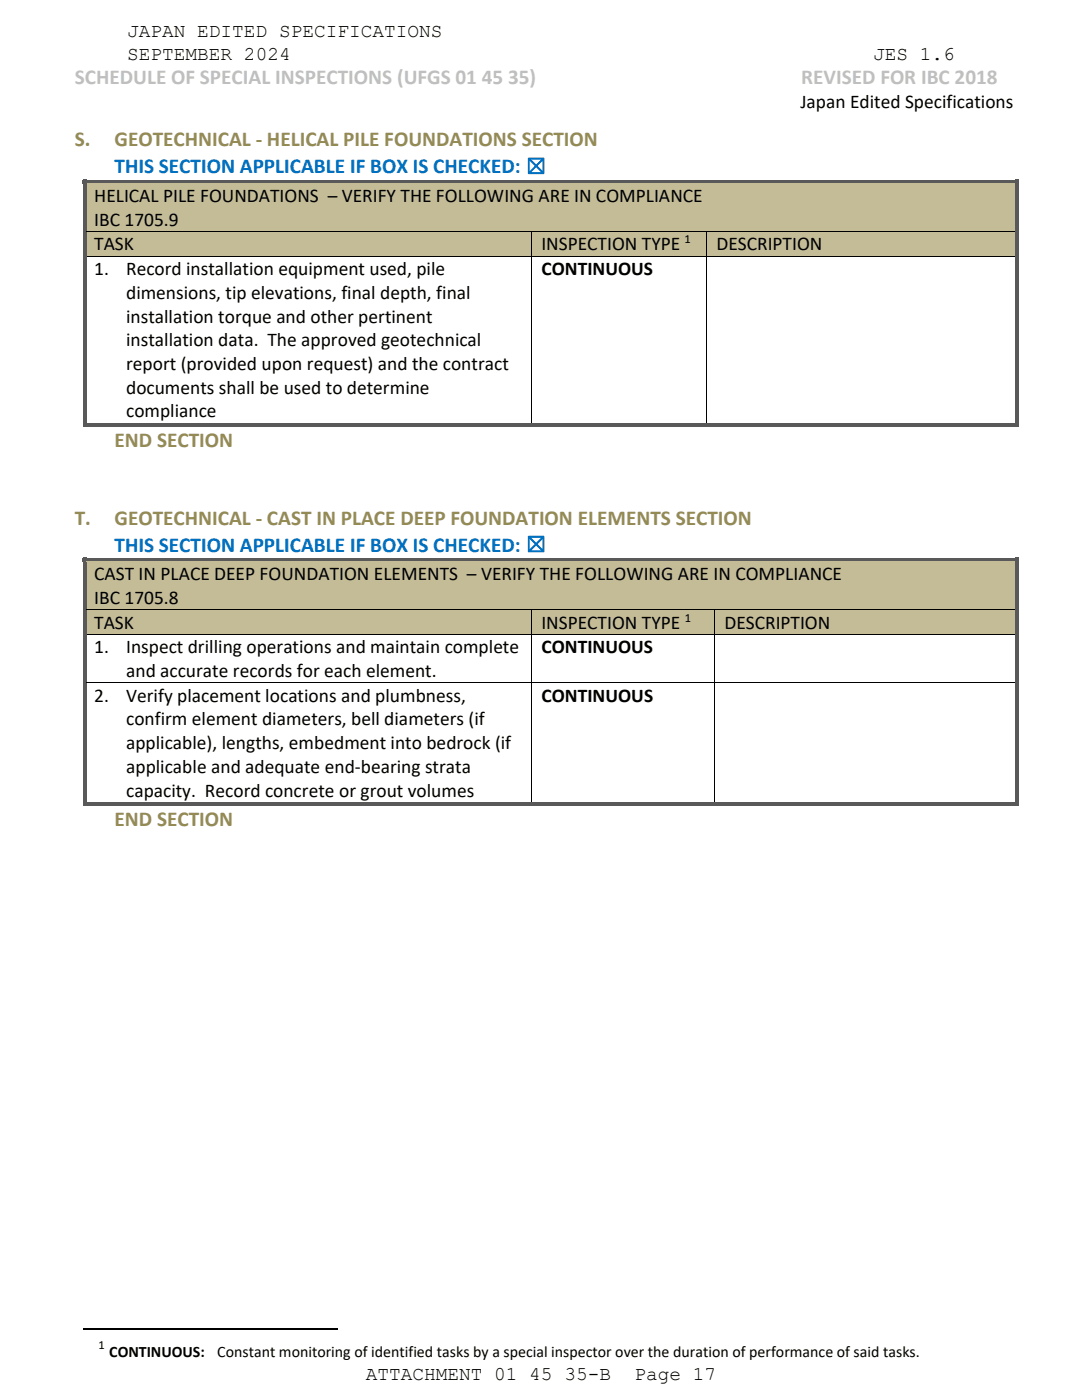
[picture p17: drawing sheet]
<svg xmlns="http://www.w3.org/2000/svg" width="216mm" height="279mm" viewBox="0 0 216 279" stroke-linecap="round" stroke-linejoin="round" font-family="sans-serif">
<defs><g id="words">
<g font-size="4.2" fill="#bfbfbf">
<text x="14.9" y="16.7">SCHEDULE OF SPECIAL INSPECTIONS (UFGS 01</text>
<text x="96.2" y="16.7">45</text>
<text x="101.4" y="16.7">35)</text>
<text x="159.9" y="16.7">REVISED FOR IBC 2018</text>
</g>
<g font-size="4.2" fill="#948a54">
<text x="14.9" y="29.2">S.</text>
<text x="22.9" y="29.2">GEOTECHNICAL ‐ HELICAL PILE FOUNDATIONS SECTION</text>
<text x="22.9" y="89.2">END SECTION</text>
<text x="14.9" y="104.7">T.</text>
<text x="22.9" y="104.7">GEOTECHNICAL ‐ CAST IN PLACE DEEP FOUNDATION ELEMENTS SECTION</text>
<text x="22.9" y="164.8">END SECTION</text>
</g>
<g font-size="4.2" fill="#0070c0">
<text x="22.9" y="34.6">THIS SECTION APPLICABLE IF BOX IS CHECKED: ☒</text>
<text x="22.9" y="110.1">THIS SECTION APPLICABLE IF BOX IS CHECKED: ☒</text>
</g>
<g font-size="3.9">
<text x="25.4" y="12">SEPTEMBER 2024</text>
<text x="25.4" y="7.3">JAPAN EDITED SPECIFICATIONS</text>
<text x="174.2" y="12">JES 1.6</text>
<text x="159.7" y="21.5">Japan Edited Specifications</text>
<text x="18.8" y="40.3">HELICAL PILE FOUNDATIONS – VERIFY THE FOLLOWING ARE IN COMPLIANCE</text>
<text x="18.8" y="45.1">IBC 1705.9</text>
<text x="18.8" y="50">TASK</text>
<text x="108" y="50">INSPECTION TYPE</text>
<text x="143" y="50">DESCRIPTION</text>
<text x="18.8" y="54.9">1.</text>
<text x="25.2" y="54.9">Record installation equipment used, pile</text>
<text x="25.2" y="59.6">dimensions, tip elevations, final depth, final</text>
<text x="108" y="54.9">CONTINUOUS</text>
<text x="25.2" y="64.4">installation torque and other pertinent</text>
<text x="25.2" y="69.1">installation data. The approved geotechnical</text>
<text x="25.2" y="73.8">report (provided upon request) and the contract</text>
<text x="25.2" y="83.3">compliance</text>
<text x="25.2" y="78.6">documents shall be used to determine</text>
<text x="18.8" y="115.8">CAST IN PLACE DEEP FOUNDATION ELEMENTS – VERIFY THE FOLLOWING ARE IN COMPLIANCE</text>
<text x="18.8" y="120.5">IBC 1705.8</text>
<text x="18.8" y="125.5">TASK</text>
<text x="108" y="125.5">INSPECTION TYPE</text>
<text x="144.5" y="125.5">DESCRIPTION</text>
<text x="18.8" y="130.4">1.</text>
<text x="25.2" y="130.4">Inspect drilling operations and maintain complete</text>
<text x="108" y="130.4">CONTINUOUS</text>
<text x="25.2" y="135.1">and accurate records for each element.</text>
<text x="18.8" y="140">2.</text>
<text x="25.2" y="140">Verify placement locations and plumbness,</text>
<text x="108.1" y="140">CONTINUOUS</text>
<text x="25.2" y="144.7">confirm element diameters, bell diameters (if</text>
<text x="25.2" y="149.5">applicable), lengths, embedment into bedrock (if</text>
<text x="25.2" y="154.2">applicable and adequate end‐bearing strata</text>
<text x="25.2" y="159">capacity. Record concrete or grout volumes</text>
<text x="73" y="275.3">ATTACHMENT 01 45 35-B</text>
<text x="126.6" y="275.3">Page 17</text>
</g>
<g font-size="3.2">
<text x="21.8" y="270.7">CONTINUOUS:</text>
<text x="43.4" y="270.7">Constant monitoring of identified tasks by a special inspector over the duration of performance of said tasks.</text>
</g>
<g font-size="2.5">
<text x="136.6" y="48.6">1</text>
<text x="136.6" y="124">1</text>
<text x="19.7" y="269.3">1</text>
</g>
</g></defs>
<g fill="#c4bc96">
<path d="M17.3 36.6h185.3v9.5h-185.3z"/>
<path d="M18.8 36.6h182.3v4.8h-182.3z"/>
<path d="M18.8 41.4h182.3v4.7h-182.3z"/>
</g>
<g fill="#595959">
<path d="M16.5 35.9h.8v.8h-.8z"/>
<path d="M16.5 35.9h186.1v.7h-186.1z"/>
</g>
<path d="M17.3 36.7h185.3" fill="none" stroke="#c4bc96" stroke-width=".2"/>
<g fill="#595959">
<path d="M202.6 35.9h.7v.8h-.7z"/>
<path d="M202.6 35.9h.7v.7h-.7z"/>
<path d="M16.5 36.7h.8v9.4h-.8z"/>
<path d="M202.6 36.7h.7v9.4h-.7z"/>
</g>
<g fill="#c4bc96">
<path d="M17.3 46.3h88.7v4.7h-88.7z"/>
<path d="M18.8 46.3h85.4v4.7h-85.4z"/>
<path d="M106.2 46.3h34.8v4.7h-34.8z"/>
<path d="M108 46.3h31.1v4.7h-31.1z"/>
<path d="M141.1 46.3h61.5v4.7h-61.5z"/>
<path d="M143 46.3h58.1v4.7h-58.1z"/>
</g>
<path d="M16.5 46.1h.8v.2h-.8z" fill="#595959"/>
<path d="M17.3 46.2h185.3" fill="none" stroke="#000" stroke-width=".2"/>
<g fill="#595959">
<path d="M202.6 46.1h.7v.2h-.7z"/>
<path d="M16.5 46.3h.8v4.7h-.8z"/>
</g>
<path d="M106.1 46.3v4.7M141.1 46.3v4.7" fill="none" stroke="#000" stroke-width=".2"/>
<g fill="#595959">
<path d="M202.6 46.3h.7v4.7h-.7z"/>
<path d="M16.5 51h.8v.2h-.8z"/>
</g>
<path d="M17.3 51.1h185.3" fill="none" stroke="#000" stroke-width=".2"/>
<g fill="#595959">
<path d="M202.6 51h.7v.2h-.7z"/>
<path d="M16.5 51.2h.8v34h-.8z"/>
<path d="M16.5 84.4h89.5v.8h-89.5z"/>
</g>
<path d="M106.1 51.2v33.2" fill="none" stroke="#000" stroke-width=".2"/>
<path d="M106 84.4h35v.8h-35z" fill="#595959"/>
<path d="M141.1 51.2v33.2" fill="none" stroke="#000" stroke-width=".2"/>
<g fill="#595959">
<path d="M141 84.4h.8v.8h-.8z"/>
<path d="M141.8 84.4h60.8v.8h-60.8z"/>
<path d="M202.6 51.2h.7v34h-.7z"/>
<path d="M202.6 84.4h.7v.8h-.7z"/>
</g>
<g fill="#c4bc96">
<path d="M17.3 112.1h185.3v9.5h-185.3z"/>
<path d="M18.8 112.1h182.3v4.7h-182.3z"/>
<path d="M18.8 116.8h182.3v4.8h-182.3z"/>
</g>
<g fill="#595959">
<path d="M16.5 111.3h.8v.8h-.8z"/>
<path d="M16.5 111.3h186.1v.8h-186.1z"/>
</g>
<path d="M17.3 112.1h185.3" fill="none" stroke="#c4bc96" stroke-width=".2"/>
<g fill="#595959">
<path d="M202.6 111.3h.7v.8h-.7z"/>
<path d="M16.5 112.1h.8v9.5h-.8z"/>
<path d="M202.6 112.1h.7v9.5h-.7z"/>
</g>
<g fill="#c4bc96">
<path d="M17.3 121.8h88.7v4.7h-88.7z"/>
<path d="M18.8 121.8h85.4v4.7h-85.4z"/>
<path d="M106.2 121.8h36.4v4.7h-36.4z"/>
<path d="M108 121.8h32.7v4.7h-32.7z"/>
<path d="M142.7 121.8h59.9v4.7h-59.9z"/>
<path d="M144.5 121.8h56.6v4.7h-56.6z"/>
</g>
<path d="M16.5 121.6h.8v.2h-.8z" fill="#595959"/>
<path d="M17.3 121.7h185.3" fill="none" stroke="#000" stroke-width=".2"/>
<g fill="#595959">
<path d="M202.6 121.6h.7v.2h-.7z"/>
<path d="M16.5 121.8h.8v4.7h-.8z"/>
</g>
<path d="M106.1 121.8v4.7M142.6 121.8v4.7" fill="none" stroke="#000" stroke-width=".2"/>
<g fill="#595959">
<path d="M202.6 121.8h.7v4.7h-.7z"/>
<path d="M16.5 126.5h.8v.2h-.8z"/>
</g>
<path d="M17.3 126.6h185.3" fill="none" stroke="#000" stroke-width=".2"/>
<g fill="#595959">
<path d="M202.6 126.5h.7v.2h-.7z"/>
<path d="M16.5 126.7h.8v9.4h-.8z"/>
</g>
<path d="M106.1 126.7v9.4M142.6 126.7v9.4" fill="none" stroke="#000" stroke-width=".2"/>
<g fill="#595959">
<path d="M202.6 126.7h.7v9.4h-.7z"/>
<path d="M16.5 136.1h.8v.2h-.8z"/>
</g>
<path d="M17.3 136.2h185.3" fill="none" stroke="#000" stroke-width=".2"/>
<g fill="#595959">
<path d="M202.6 136.1h.7v.2h-.7z"/>
<path d="M16.5 136.3h.8v24.5h-.8z"/>
<path d="M16.5 160h89.5v.8h-89.5z"/>
</g>
<path d="M106.1 136.3v23.7" fill="none" stroke="#000" stroke-width=".2"/>
<path d="M106 160h36.6v.8h-36.6z" fill="#595959"/>
<path d="M142.6 136.3v23.7" fill="none" stroke="#000" stroke-width=".2"/>
<g fill="#595959">
<path d="M142.6 160h.7v.8h-.7z"/>
<path d="M143.3 160h59.3v.8h-59.3z"/>
<path d="M202.6 136.3h.7v24.5h-.7z"/>
<path d="M202.6 160h.7v.8h-.7z"/>
</g>
<path d="M16.5 265.1h50.8" fill="none" stroke="#000" stroke-width=".25"/>
<use href="#words"/>
</svg>
